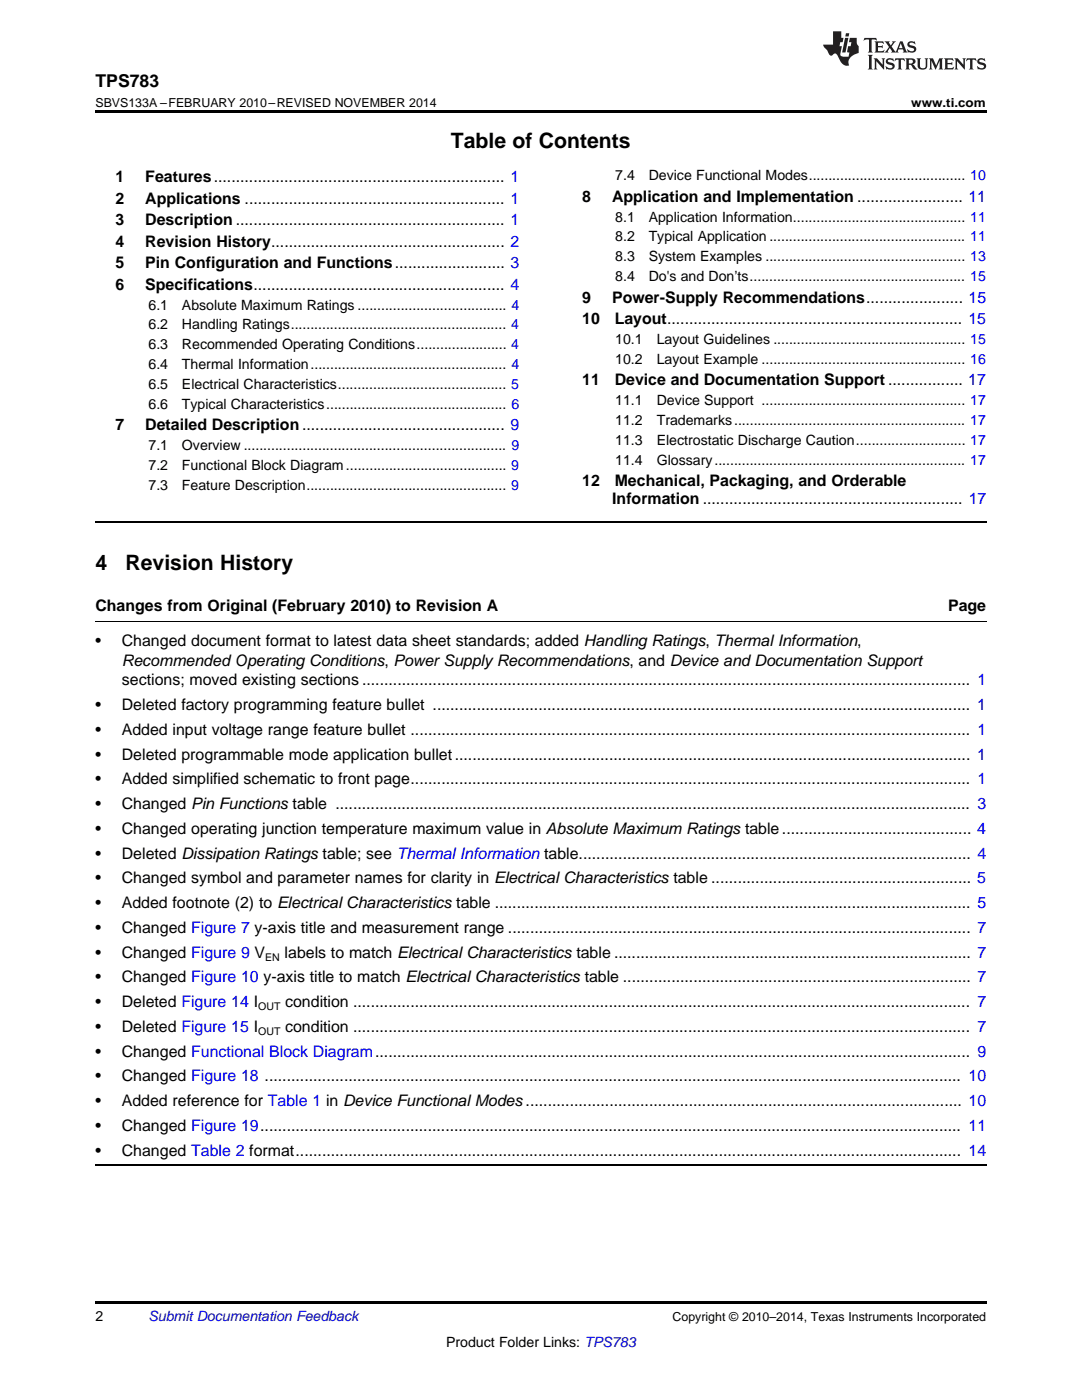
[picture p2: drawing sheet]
<svg xmlns="http://www.w3.org/2000/svg" width="216mm" height="279mm" viewBox="0 0 216 279" stroke-linecap="round" stroke-linejoin="round" font-family="sans-serif">
<defs><g id="words">
<g font-size="4.2">
<text x="90" y="29.6">Table of Contents</text>
<text x="19" y="113.8">4</text>
<text x="25" y="113.8">Revision History</text>
</g>
<text font-size="3.5" x="19" y="17.3">TPS783</text>
<g font-size="3.2">
<text x="23" y="36.3">1</text>
<text x="23" y="40.6">2</text>
<text x="29" y="36.3">Features.................................................................. 1</text>
<text x="29" y="40.6">Applications ........................................................... 1</text>
<text x="116.2" y="40.3">8</text>
<text x="122.1" y="40.3">Application and Implementation ........................ 11</text>
<text x="23" y="44.9">3</text>
<text x="29" y="44.9">Description ............................................................. 1</text>
<text x="23" y="49.2">4</text>
<text x="23" y="53.6">5</text>
<text x="29" y="49.2">Revision History..................................................... 2</text>
<text x="29" y="53.6">Pin Configuration and Functions......................... 3</text>
<text x="23" y="57.9">6</text>
<text x="29" y="57.9">Specifications......................................................... 4</text>
<text x="116.2" y="60.4">9</text>
<text x="116.2" y="64.7">10</text>
<text x="122.1" y="60.4">Power-Supply Recommendations...................... 15</text>
<text x="122.7" y="64.7">Layout................................................................... 15</text>
<text x="116.2" y="76.9">11</text>
<text x="122.7" y="76.9">Device and Documentation Support ................. 17</text>
<text x="23" y="85.9">7</text>
<text x="29" y="85.9">Detailed Description.............................................. 9</text>
<text x="116.2" y="97">12</text>
<text x="122.2" y="100.5">Information ........................................................... 17</text>
<text x="122.7" y="97">Mechanical, Packaging, and Orderable</text>
<text x="19" y="122">Changes from Original (February 2010) to Revision A</text>
<text x="189.2" y="122">Page</text>
<text x="19" y="129">•</text>
<text x="24.3" y="129">Changed document format to latest data sheet standards; added Handling Ratings, Thermal Information,</text>
<text x="24.3" y="132.9">Recommended Operating Conditions, Power Supply Recommendations, and Device and Documentation Support</text>
<text x="24.3" y="136.8">sections; moved existing sections .......................................................................................................................................... 1</text>
<text x="19" y="141.7">•</text>
<text x="24.3" y="141.7">Deleted factory programming feature bullet .......................................................................................................................... 1</text>
<text x="19" y="146.6">•</text>
<text x="24.3" y="146.6">Added input voltage range feature bullet ............................................................................................................................... 1</text>
<text x="19" y="151.6">•</text>
<text x="24.3" y="151.6">Deleted programmable mode application bullet..................................................................................................................... 1</text>
<text x="19" y="156.5">•</text>
<text x="19" y="161.5">•</text>
<text x="24.3" y="156.5">Added simplified schematic to front page............................................................................................................................... 1</text>
<text x="24.3" y="161.5">Changed Pin Functions table ................................................................................................................................................ 3</text>
<text x="19" y="166.4">•</text>
<text x="24.3" y="166.4">Changed operating junction temperature maximum value in Absolute Maximum Ratings table........................................... 4</text>
<text x="19" y="171.3">•</text>
<text x="24.3" y="171.3">Deleted Dissipation Ratings table; see Thermal Information table......................................................................................... 4</text>
<text x="19" y="176.3">•</text>
<text x="24.3" y="176.3">Changed symbol and parameter names for clarity in Electrical Characteristics table ........................................................... 5</text>
<text x="19" y="181.2">•</text>
<text x="24.3" y="181.2">Added footnote (2) to Electrical Characteristics table ............................................................................................................ 5</text>
<text x="19" y="186.2">•</text>
<text x="19" y="191.1">•</text>
<text x="24.3" y="186.2">Changed Figure 7 y-axis title and measurement range ......................................................................................................... 7</text>
<text x="24.3" y="191.1">Changed Figure 9 V</text>
<text x="56.8" y="191.1">labels to match Electrical Characteristics table ................................................................................. 7</text>
<text x="19" y="196">•</text>
<text x="24.3" y="196">Changed Figure 10 y-axis title to match Electrical Characteristics table ............................................................................... 7</text>
<text x="19" y="201">•</text>
<text x="24.3" y="201">Deleted Figure 14 I</text>
<text x="56.9" y="201">condition ............................................................................................................................................ 7</text>
<text x="19" y="205.9">•</text>
<text x="24.3" y="205.9">Deleted Figure 15 I</text>
<text x="56.9" y="205.9">condition ............................................................................................................................................ 7</text>
<text x="19" y="210.9">•</text>
<text x="19" y="215.8">•</text>
<text x="24.3" y="210.9">Changed Functional Block Diagram....................................................................................................................................... 9</text>
<text x="24.3" y="215.8">Changed Figure 18 .............................................................................................................................................................. 10</text>
<text x="19" y="220.7">•</text>
<text x="24.3" y="220.7">Added reference for Table 1 in Device Functional Modes ................................................................................................... 10</text>
<text x="19" y="225.7">•</text>
<text x="24.3" y="225.7">Changed Figure 19............................................................................................................................................................... 11</text>
<text x="19" y="230.6">•</text>
<text x="24.3" y="230.6">Changed Table 2 format....................................................................................................................................................... 14</text>
</g>
<g font-size="2.8">
<text x="122.8" y="36">7.4</text>
<text x="129.4" y="36">Device Functional Modes........................................ 10</text>
<text x="122.8" y="44.2">8.1</text>
<text x="129.4" y="44.2">Application Information............................................ 11</text>
<text x="122.8" y="48.2">8.2</text>
<text x="122.8" y="52.1">8.3</text>
<text x="129.4" y="48.2">Typical Application .................................................. 11</text>
<text x="129.4" y="52.1">System Examples ................................................... 13</text>
<text x="122.8" y="56.1">8.4</text>
<text x="129.4" y="56.1">Do's and Don’ts....................................................... 15</text>
<text x="29.6" y="61.8">6.1</text>
<text x="29.6" y="65.8">6.2</text>
<text x="36.3" y="61.8">Absolute Maximum Ratings ...................................... 4</text>
<text x="36.3" y="65.8">Handling Ratings....................................................... 4</text>
<text x="29.6" y="69.7">6.3</text>
<text x="36.3" y="69.7">Recommended Operating Conditions....................... 4</text>
<text x="122.8" y="68.7">10.1</text>
<text x="131" y="68.7">Layout Guidelines ................................................. 15</text>
<text x="29.6" y="73.7">6.4</text>
<text x="29.6" y="77.6">6.5</text>
<text x="36.3" y="73.7">Thermal Information.................................................. 4</text>
<text x="36.3" y="77.6">Electrical Characteristics........................................... 5</text>
<text x="122.8" y="72.6">10.2</text>
<text x="131" y="72.6">Layout Example .................................................... 16</text>
<text x="29.6" y="81.6">6.6</text>
<text x="36.3" y="81.6">Typical Characteristics.............................................. 6</text>
<text x="122.8" y="80.9">11.1</text>
<text x="131" y="80.9">Device Support .................................................... 17</text>
<text x="29.6" y="89.8">7.1</text>
<text x="36.3" y="89.8">Overview ................................................................... 9</text>
<text x="122.8" y="84.8">11.2</text>
<text x="122.8" y="88.8">11.3</text>
<text x="131" y="84.8">Trademarks........................................................... 17</text>
<text x="131" y="88.8">Electrostatic Discharge Caution............................ 17</text>
<text x="29.6" y="93.8">7.2</text>
<text x="36.3" y="93.8">Functional Block Diagram......................................... 9</text>
<text x="122.8" y="92.7">11.4</text>
<text x="131" y="92.7">Glossary................................................................ 17</text>
<text x="29.6" y="97.7">7.3</text>
<text x="36.3" y="97.7">Feature Description................................................... 9</text>
<text x="19" y="263.6">2</text>
<text x="89" y="268.9">Product Folder Links: TPS783</text>
</g>
<text font-size="2.8" fill="#0000c8" x="29.6" y="263.6">Submit Documentation Feedback</text>
<g font-size="2.5">
<text x="19" y="21.4">SBVS133A –FEBRUARY 2010–REVISED NOVEMBER 2014</text>
<text x="181.8" y="21.4">www.ti.com</text>
<text x="134.2" y="263.6">Copyright © 2010–2014, Texas Instruments Incorporated</text>
</g>
<g font-size="2.1">
<text x="52.9" y="191.7">EN</text>
<text x="51.5" y="201.6">OUT</text>
<text x="51.5" y="206.6">OUT</text>
</g>
</g></defs>
<path d="M19 22h177.8v.5h-177.8zM19 259.7h177.8v.5h-177.8z" fill="#000"/>
<path d="M19 104.2h177.8M19 232.6h177.8" fill="none" stroke="#000" stroke-width=".35"/>
<path d="M19 124h177.8" fill="none" stroke="#000" stroke-width=".2"/>
<g fill="#231f20">
<path d="M172.5 7.6l-.1 .5 .4-.2h.6v.1v2.1l-.2 .4h.9l-.2-.4v-2.1l.1-.1h.5l.5 .2-.2-.5zM174.5 8.3l.2 .3v1.5l-.2 .4h1.8l.2-.6a1.04 1.04 0 0 1-1.3 .2v-.7h.6l.3 .2v-.6l-.3 .2h-.6v-.6l.8-.1 .4 .3-.2-.5zM176.5 8.3l.9 1.1-.9 1.1h.8l-.2-.2 .4-.7 .5 .7-.2 .2h1.5l-.2-.2 .2-.4h.9l.1 .4-.2 .2h1l-.3-.3-.7-1.9h-.5l-.9 2-.8-1 .9-1h-.8l.1 .3-.4 .5-.3-.6 .1-.2zM179.7 8.6l.4 1h-.7zM181.3 8.4a.63 .63 0 0 0-.2 .7 .63 .63 0 0 0 .6 .4l.6 .2 .1 .2a.75 .75 0 0 1-.7 .4 .75 .75 0 0 1-.6-.5l.1 .7 .1-.1a1.11 1.11 0 0 0 1.5-.6 1.13 1.13 0 0 0-1.2-.8l-.1-.4a1.04 1.04 0 0 1 1.2 .2l-.2-.5-.2 .1-.4-.2zM173.2 10.9l.2 .4v2.2l-.2 .4h1l-.3-.4v-2.2l.3-.4zM174.3 11.6l.3 .4v1.5l-.3 .4h.8l-.2-.4v-1.3l1.5 1.7v-1.9l.2-.4h-.7l.2 .4v.9l-1.1-1.3zM177 11.8a.62 .62 0 0 0-.2 .7 .62 .62 0 0 0 .6 .4l.6 .1 .1 .3a.76 .76 0 0 1-.7 .3 .76 .76 0 0 1-.7-.4l.2 .7 .1-.1a1.11 1.11 0 0 0 1.5-.6 1.13 1.13 0 0 0-1.2-.8l-.1-.4a1.04 1.04 0 0 1 1.2 .2l-.2-.6-.2 .1-.5-.1zM178.7 11.6l-.2 .6a.61 .61 0 0 1 .8-.3v1.6l-.2 .4h.9l-.2-.4v-1.6a.63 .63 0 0 1 .7 .3l-.1-.6zM180.6 11.6l.3 .4v1.5l-.3 .4h1l-.2-.2-.1-.8 .6 .2a.76 .76 0 0 0 1.2 .7l-1-1a.58 .58 0 0 0 .6-.5 .58 .58 0 0 0-.5-.6zM181.4 11.9h.1a.45 .45 0 0 1 .5 .1 .45 .45 0 0 1 .1 .5l-.8 .2zM182.9 11.6l.2 .2a2.17 2.17 0 0 0 .3 1.9 .99 .99 0 0 0 1.6-.6v-1.1l.2-.4h-.7l.2 .2a1.92 1.92 0 0 1-.2 1.8 .6 .6 0 0 1-.9-.5v-1.1l.2-.4zM185.4 11.6l.2 .4v1.5l-.2 .4h.7l-.2-.4v-1.4l.8 1.8 .8-1.8v1.4l-.2 .4h.9l-.2-.4v-1.5l.2-.4h-.8l-.6 1.5-.6-1.5zM188.4 11.6l.2 .4v1.5l-.2 .4h1.8l.1-.6a1.04 1.04 0 0 1-1.2 .1v-.6h.5l.4 .2v-.6l-.4 .2h-.5v-.7h.8l.3 .3-.1-.6zM190.5 11.6l.2 .4v1.5l-.2 .4h.7l-.2-.4v-1.3l1.5 1.7v-1.9l.2-.4h-.7l.2 .4v.9l-1.1-1.3zM192.9 11.6l-.1 .6a.61 .61 0 0 1 .7-.3l.1 1.6-.3 .4h1l-.3-.4 .1-1.6a.63 .63 0 0 1 .7 .3l-.1-.6zM195.2 11.8a.62 .62 0 0 0-.2 .7 .62 .62 0 0 0 .6 .4l.6 .1 .1 .3a.76 .76 0 0 1-.7 .3 .76 .76 0 0 1-.6-.4l.1 .7 .1-.1a1.11 1.11 0 0 0 1.6-.6 1.13 1.13 0 0 0-1.3-.8l-.1-.4a1.04 1.04 0 0 1 1.2 .2l-.1-.6-.2 .1-.5-.1z"/>
<path d="M166.2 6.3v2.6h-1.9v.4l.8 .9a.91 .91 0 0 0 1 .8 .56 .56 0 0 1 .5-.3 .56 .56 0 0 1 .5 .3l.4 .8a1.53 1.53 0 0 0 1.9 1.2 1.54 1.54 0 0 1 1-2.1l.9-.3v-1.4a1.52 1.52 0 0 1-.4-1.6h-1.3l-.2 .8h.5l-.2 .8h-.5l-.1 1v.2l.4 .1-.2 .8a1.93 1.93 0 0 1-1.6-.3l.3-1.8h-.5l.2-.8h.4l.2-.8h-.4v-1.3zM168.6 7.6l-.6 2.9h.7l.6-2.9zM168.8 6.6l-.1 .7h.6l.2-.7z"/>
</g>
<use href="#words"/>
</svg>
